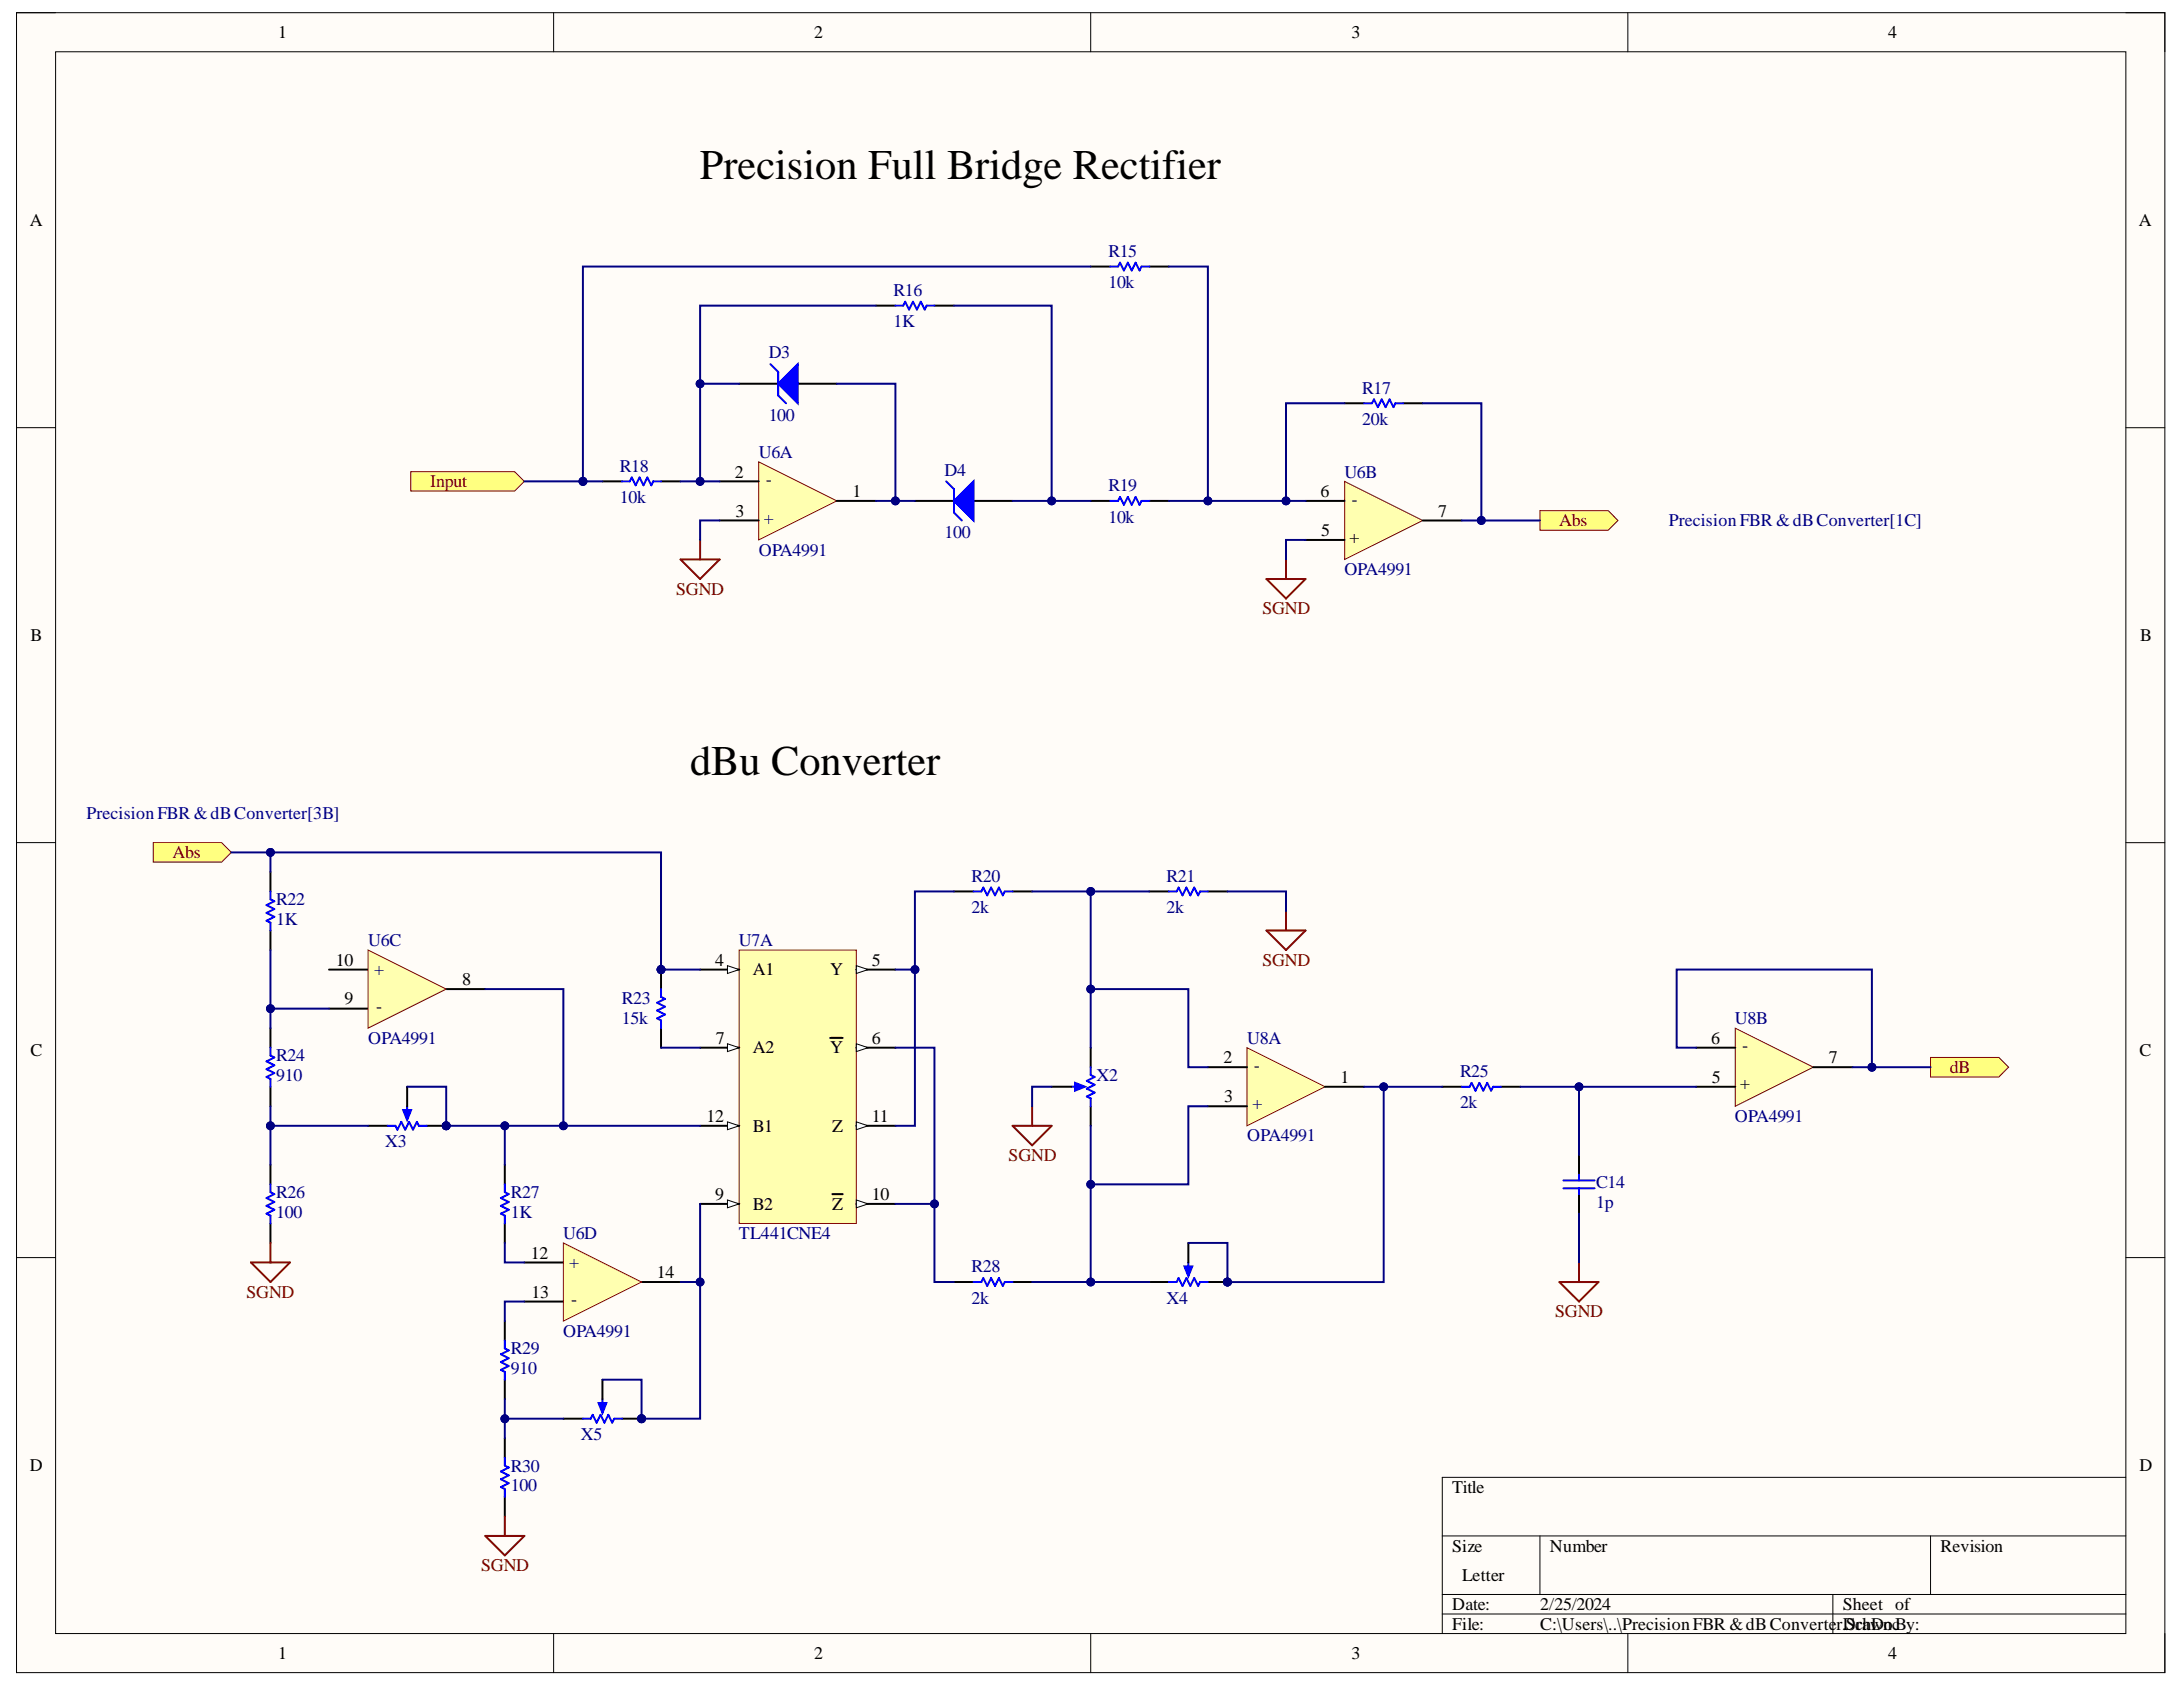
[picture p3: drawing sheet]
<svg xmlns="http://www.w3.org/2000/svg" width="279mm" height="216mm" viewBox="0 0 279 216" stroke-linecap="round" stroke-linejoin="round" font-family="sans-serif">
<defs><g id="words">
<g font-size="5.4">
<text x="89.6" y="22.9">Precision Full Bridge Rectifier</text>
<text x="88.3" y="99.2">dBu Converter</text>
</g>
<g font-size="2.3">
<text x="35.6" y="4.9">1</text>
<text x="104.2" y="4.9">2</text>
<text x="173" y="4.9">3</text>
<text x="241.7" y="4.9">4</text>
<text x="3.8" y="28.9">A</text>
<text x="273.7" y="28.9">A</text>
<text x="94.1" y="61.1">2</text>
<text x="98.8" y="61.1" transform="rotate(-180 98.8 61.1)">-</text>
<text x="109.1" y="63.6">1</text>
<text x="169" y="63.6">6</text>
<text x="173.8" y="63.6" transform="rotate(-180 173.8 63.6)">-</text>
<text x="94.2" y="66.1">3</text>
<text x="169.1" y="68.6">5</text>
<text x="174" y="68.3" transform="rotate(-180 174 68.3)">+</text>
<text x="184.1" y="66.1">7</text>
<text x="3.9" y="82">B</text>
<text x="273.9" y="82">B</text>
<text x="43" y="123.6">10</text>
<text x="91.5" y="123.6">4</text>
<text x="96.4" y="124.8">A1</text>
<text x="106.3" y="124.8">Y</text>
<text x="111.6" y="123.6">5</text>
<text x="44.1" y="128.6">9</text>
<text x="48.1" y="129.6">-</text>
<text x="59.1" y="126.1">8</text>
<text x="3.9" y="135.2">C</text>
<text x="91.6" y="133.6">7</text>
<text x="96.4" y="134.8">A2</text>
<text x="106.3" y="134.8">Y</text>
<text x="111.6" y="133.6">6</text>
<text x="156.6" y="136.1">2</text>
<text x="161.2" y="136.1" transform="rotate(-180 161.2 136.1)">-</text>
<text x="219" y="133.6">6</text>
<text x="223.8" y="133.5" transform="rotate(-180 223.8 133.5)">-</text>
<text x="234.1" y="136.1">7</text>
<text x="273.8" y="135.2">C</text>
<text x="90.4" y="143.6">12</text>
<text x="111.6" y="143.6">11</text>
<text x="156.7" y="141.1">3</text>
<text x="171.6" y="138.6">1</text>
<text x="219.1" y="138.6">5</text>
<text x="224" y="138.3" transform="rotate(-180 224 138.3)">+</text>
<text x="96.4" y="144.9">B1</text>
<text x="106.5" y="144.9">Z</text>
<text x="91.5" y="153.6">9</text>
<text x="96.4" y="154.9">B2</text>
<text x="106.5" y="154.9">Z</text>
<text x="111.6" y="153.6">10</text>
<text x="67.9" y="161.1">12</text>
<text x="68" y="166.1">13</text>
<text x="73.1" y="167">-</text>
<text x="84.1" y="163.6">14</text>
<text x="3.8" y="188.3">D</text>
<text x="185.9" y="191.1">Title</text>
<text x="273.8" y="188.3">D</text>
<text x="185.9" y="198.6">Size</text>
<text x="187.1" y="202.3">Letter</text>
<text x="198.4" y="198.6">Number</text>
<text x="248.4" y="198.6">Revision</text>
<text x="185.9" y="206">Date:</text>
<text x="185.9" y="208.6">File:</text>
<text x="197.1" y="206">2/25/2024</text>
<text x="197.1" y="208.6">C:\Users\..\PrecisionFBR &amp;dBConverter.DchDoBy:</text>
<text x="235.8" y="206">Sheet of</text>
<text x="236.3" y="208.6">Srawnc</text>
<text x="35.6" y="212.3">1</text>
<text x="104.2" y="212.3">2</text>
<text x="173" y="212.3">3</text>
<text x="241.7" y="212.3">4</text>
</g>
<g font-size="2.3" fill="#000080">
<text x="141.9" y="32.9">R15</text>
<text x="114.4" y="41.9">1K</text>
<text x="114.4" y="37.9">R16</text>
<text x="141.9" y="36.9">10k</text>
<text x="98.4" y="45.8">D3</text>
<text x="98.4" y="53.9">100</text>
<text x="174.3" y="50.4">R17</text>
<text x="97.1" y="58.6">U6A</text>
<text x="174.3" y="54.4">20k</text>
<text x="79.3" y="64.4">10k</text>
<text x="79.3" y="60.4">R18</text>
<text x="99.1" y="65.9" transform="rotate(-180 99.1 65.9)">+</text>
<text x="120.9" y="60.9">D4</text>
<text x="141.9" y="62.8">R19</text>
<text x="172.1" y="61.1">U6B</text>
<text x="97.1" y="71.1">OPA4991</text>
<text x="120.9" y="68.8">100</text>
<text x="141.9" y="66.9">10k</text>
<text x="213.6" y="67.3">PrecisionFBR &amp;dBConverter[1C]</text>
<text x="172.1" y="73.6">OPA4991</text>
<text x="11.1" y="104.9">PrecisionFBR &amp;dBConverter[3B]</text>
<text x="124.4" y="112.8">R20</text>
<text x="149.3" y="112.8">R21</text>
<text x="35.4" y="118.3">1K</text>
<text x="35.4" y="115.9">R22</text>
<text x="124.4" y="116.9">2k</text>
<text x="149.3" y="116.9">2k</text>
<text x="47.1" y="121.1">U6C</text>
<text x="47.9" y="124.8">+</text>
<text x="94.6" y="121.1">U7A</text>
<text x="79.6" y="131.1">15k</text>
<text x="79.6" y="128.6">R23</text>
<text x="222.1" y="131.1">U8B</text>
<text x="35.4" y="135.8">R24</text>
<text x="47.1" y="133.6">OPA4991</text>
<text x="159.6" y="133.6">U8A</text>
<text x="186.9" y="137.9">R25</text>
<text x="35.4" y="138.4">910</text>
<text x="140.3" y="138.4">X2</text>
<text x="161.6" y="140.7" transform="rotate(-180 161.6 140.7)">+</text>
<text x="186.9" y="141.8">2k</text>
<text x="222.1" y="143.6">OPA4991</text>
<text x="49.3" y="146.8">X3</text>
<text x="159.6" y="146.1">OPA4991</text>
<text x="35.4" y="155.9">100</text>
<text x="35.4" y="153.3">R26</text>
<text x="65.4" y="155.9">1K</text>
<text x="65.4" y="153.3">R27</text>
<text x="204.3" y="154.6">1p</text>
<text x="204.3" y="152.1">C14</text>
<text x="72.1" y="158.6">U6D</text>
<text x="94.6" y="158.6">TL441CNE4</text>
<text x="72.8" y="162.3">+</text>
<text x="124.4" y="166.9">2k</text>
<text x="124.4" y="162.8">R28</text>
<text x="149.3" y="166.9">X4</text>
<text x="65.4" y="173.3">R29</text>
<text x="72.1" y="171.1">OPA4991</text>
<text x="65.4" y="175.8">910</text>
<text x="74.4" y="184.3">X5</text>
<text x="65.4" y="190.8">100</text>
<text x="65.4" y="188.3">R30</text>
</g>
<g font-size="2.3" fill="#800000">
<text x="55.1" y="62.3">Input</text>
<text x="199.6" y="67.3">Abs</text>
<text x="86.5" y="76.1">SGND</text>
<text x="161.6" y="78.6">SGND</text>
<text x="22.1" y="109.9">Abs</text>
<text x="161.6" y="123.6">SGND</text>
<text x="249.6" y="137.3">dB</text>
<text x="129.1" y="148.6">SGND</text>
<text x="31.6" y="166.1">SGND</text>
<text x="199.1" y="168.6">SGND</text>
<text x="61.6" y="201">SGND</text>
</g>
</g></defs>
<path d="M2.1 1.6h275v212.5h-275z" fill-rule="evenodd" fill="#fffcf8"/>
<path d="M2.1 1.6h275v212.5h-275z" fill="none" stroke="#000" stroke-width=".13"/>
<path d="M7.1 6.6h265v202.5h-265z" fill-rule="evenodd" fill="#fffcf8"/>
<g fill="none" stroke="#000" stroke-width=".13">
<path d="M2.1 1.6h5M7.1 6.6h265v202.5h-265zM70.9 1.6v5M139.6 1.6v5M208.3 1.6v5M272.1 1.6h5v5M2.1 54.7h5M272.1 54.7h5M2.1 107.8h5M272.1 107.8h5M2.1 160.9h5M272.1 160.9h5"/>
<path d="M184.6 196.6h87.5M197.1 196.6v7.5M247.1 196.6v7.5M272.1 189.1h-87.5v20M70.9 209.1v5M139.6 209.1v5M184.6 204.1h87.5M184.6 206.6h87.5M208.3 209.1v5M234.6 204.1v5M277.1 209.1v5"/>
</g>
<path d="M117.1 64.1h5M124.6 64.1h5M139.6 64.1h2.5M147.1 64.1h2.5" fill="none" stroke="#000" stroke-width=".25"/>
<path d="M142.1 64.1h1l.3-.5 .4 1 .5-1 .5 1 .5-1 .5 1 .3-.5h1" fill="none" stroke="#00f" stroke-width=".25"/>
<path d="M122.1 64.1l2.5-2.5v5z" fill="#00f"/>
<path d="M121.1 61.6l1 1v3l1 1M122.1 64.1l2.5-2.5v5z" fill="none" stroke="#00f" stroke-width=".25"/>
<path d="M94.6 49.1h5M102.1 49.1h5" fill="none" stroke="#000" stroke-width=".25"/>
<path d="M99.6 49.1l2.5-2.5v5z" fill="#00f"/>
<path d="M114.6 39.1h1l.3-.5 .4 1 .6-1 .5 1 .5-1 .5 1 .2-.5h1M142.1 34.1h1l.3-.5 .4 1 .5-1 .5 1 .5-1 .5 1 .3-.5h1M98.6 46.6l1 1v3l1 1M99.6 49.1l2.5-2.5v5zM174.6 51.6h1l.3-.5 .4 1 .5-1 .5 1 .5-1 .5 1 .3-.5h1M79.6 61.6h1l.3-.5 .5 1 .5-1 .5 1 .5-1 .5 1 .2-.5h1" fill="none" stroke="#00f" stroke-width=".25"/>
<path d="M112.1 39.1h2.5M119.6 39.1h2.5M139.6 34.1h2.5M147.1 34.1h2.5M172.1 51.6h2.5M179.6 51.6h2.5M77.1 61.6h2.5M84.6 61.6h2.5" fill="none" stroke="#000" stroke-width=".25"/>
<path d="M52.6 60.4h13.3l1.2 1.2-1.2 1.3h-13.3z" fill-rule="evenodd" fill="#ffff80"/>
<path d="M52.6 60.4h13.3l1.2 1.2-1.2 1.3h-13.3z" fill="none" stroke="#800000" stroke-width=".13"/>
<path d="M197.1 65.4h8.7l1.3 1.2-1.3 1.3h-8.7z" fill-rule="evenodd" fill="#ffff80"/>
<path d="M197.1 65.4h8.7l1.3 1.2-1.3 1.3h-8.7z" fill="none" stroke="#800000" stroke-width=".13"/>
<path d="M87.1 71.6h5l-2.5 2.5zM89.6 69.1v2.5M162.1 74.1h5l-2.5 2.5zM164.6 71.6v2.5" fill="none" stroke="#800000" stroke-width=".25"/>
<path d="M97.1 59.1l10 5-10 5z" fill="#ffffb0"/>
<path d="M97.1 59.1l10 5-10 5z" fill="none" stroke="#800000" stroke-width=".13"/>
<path d="M92.1 66.6h5M92.1 61.6h5M107.1 64.1h5" fill="none" stroke="#000" stroke-width=".25"/>
<path d="M172.1 61.6l10 5-10 5z" fill="#ffffb0"/>
<path d="M172.1 61.6l10 5-10 5z" fill="none" stroke="#800000" stroke-width=".13"/>
<path d="M167.1 69.1h5M167.1 64.1h5M182.1 66.6h5" fill="none" stroke="#000" stroke-width=".25"/>
<path d="M94.6 121.6h15v35h-15z" fill-rule="evenodd" fill="#ffffb0"/>
<path d="M94.6 121.6h15v35h-15z" fill="none" stroke="#800000" stroke-width=".13"/>
<path d="M89.6 124.1h5" fill="none" stroke="#000" stroke-width=".25"/>
<path d="M93.1 123.6l1.5 .5-1.5 .5z" fill="#f8fcff"/>
<path d="M93.1 123.6l1.5 .5-1.5 .5z" fill="none" stroke="#000" stroke-width=".13"/>
<path d="M109.6 124.1h5" fill="none" stroke="#000" stroke-width=".25"/>
<path d="M109.6 123.6l1.5 .5-1.5 .5z" fill="#f8fcff"/>
<path d="M109.6 123.6l1.5 .5-1.5 .5z" fill="none" stroke="#000" stroke-width=".13"/>
<path d="M109.6 134.1h5" fill="none" stroke="#000" stroke-width=".25"/>
<path d="M109.6 133.6l1.5 .5-1.5 .5z" fill="#f8fcff"/>
<path d="M109.6 133.6l1.5 .5-1.5 .5z" fill="none" stroke="#000" stroke-width=".13"/>
<path d="M89.6 134.1h5M106.3 132.8h1.6" fill="none" stroke="#000" stroke-width=".25"/>
<path d="M93.1 133.6l1.5 .5-1.5 .5z" fill="#f8fcff"/>
<path d="M93.1 133.6l1.5 .5-1.5 .5z" fill="none" stroke="#000" stroke-width=".13"/>
<path d="M89.6 154.1h5" fill="none" stroke="#000" stroke-width=".25"/>
<path d="M93.1 153.6l1.5 .5-1.5 .5z" fill="#f8fcff"/>
<path d="M93.1 153.6l1.5 .5-1.5 .5z" fill="none" stroke="#000" stroke-width=".13"/>
<path d="M109.6 154.1h5" fill="none" stroke="#000" stroke-width=".25"/>
<path d="M109.6 153.6l1.5 .5-1.5 .5z" fill="#f8fcff"/>
<path d="M109.6 153.6l1.5 .5-1.5 .5z" fill="none" stroke="#000" stroke-width=".13"/>
<path d="M106.5 152.8h1.4M109.6 144.1h5" fill="none" stroke="#000" stroke-width=".25"/>
<path d="M109.6 143.6l1.5 .5-1.5 .5z" fill="#f8fcff"/>
<path d="M109.6 143.6l1.5 .5-1.5 .5z" fill="none" stroke="#000" stroke-width=".13"/>
<path d="M89.6 144.1h5" fill="none" stroke="#000" stroke-width=".25"/>
<path d="M93.1 143.6l1.5 .5-1.5 .5z" fill="#f8fcff"/>
<path d="M93.1 143.6l1.5 .5-1.5 .5z" fill="none" stroke="#000" stroke-width=".13"/>
<path d="M42.1 124.1h5M42.1 129.1h5M57.1 126.6h5" fill="none" stroke="#000" stroke-width=".25"/>
<path d="M47.1 121.6l10 5-10 5z" fill="#ffffb0"/>
<path d="M47.1 121.6l10 5-10 5z" fill="none" stroke="#800000" stroke-width=".13"/>
<path d="M67.1 161.6h5M67.1 166.6h5M82.1 164.1h5" fill="none" stroke="#000" stroke-width=".25"/>
<path d="M72.1 159.1l10 5-10 5z" fill="#ffffb0"/>
<path d="M72.1 159.1l10 5-10 5z" fill="none" stroke="#800000" stroke-width=".13"/>
<circle cx="84.6" cy="124.1" r=".5" fill="#000080"/>
<circle cx="84.6" cy="124.1" r=".5" fill="none" stroke="#000080" stroke-width=".13"/>
<path d="M84.6 124.1v2.5M84.6 131.6v2.5" fill="none" stroke="#000" stroke-width=".25"/>
<circle cx="84.6" cy="124.1" r=".5" fill="#000080"/>
<circle cx="84.6" cy="124.1" r=".5" fill="none" stroke="#000080" stroke-width=".13"/>
<path d="M34.6 114.1v1l.5 .2-1 .5 1 .5-1 .5 1 .5-1 .5 .5 .3v1M34.6 134.1v1l.5 .2-1 .5 1 .5-1 .5 1 .5-1 .5 .5 .3v1M84.6 126.6v1l.5 .2-1 .5 1 .5-1 .5 1 .5-1 .5 .5 .3v1M34.6 151.6v1l.5 .2-1 .5 1 .5-1 .5 1 .5-1 .5 .5 .3v1M64.6 151.6v1l.5 .2-1 .5 1 .5-1 .5 1 .5-1 .5 .5 .3v1M64.6 171.6v1l.5 .2-1 .5 1 .5-1 .5 1 .5-1 .5 .5 .3v1" fill="none" stroke="#00f" stroke-width=".25"/>
<path d="M34.6 111.6v2.5M34.6 119.1v2.5M34.6 131.6v2.5M34.6 139.1v2.5M34.6 149.1v2.5M34.6 156.6v2.5M64.6 149.1v2.5M64.6 156.6v2.5M64.6 169.1v2.5M64.6 176.6v2.5" fill="none" stroke="#000" stroke-width=".25"/>
<circle cx="57.1" cy="144.1" r=".5" fill="#000080"/>
<circle cx="57.1" cy="144.1" r=".5" fill="none" stroke="#000080" stroke-width=".13"/>
<path d="M54.6 144.1h2.5" fill="none" stroke="#000" stroke-width=".25"/>
<circle cx="57.1" cy="144.1" r=".5" fill="#000080"/>
<circle cx="57.1" cy="144.1" r=".5" fill="none" stroke="#000080" stroke-width=".13"/>
<path d="M47.1 144.1h2.5" fill="none" stroke="#000" stroke-width=".25"/>
<path d="M52.1 141.6v1.2" fill="none" stroke="#00f" stroke-width=".25"/>
<path d="M51.6 142.1h1l-.5 1.2z" fill="#00f"/>
<path d="M49.6 144.1h1l.3 .5 .5-1 .5 1 .5-1 .5 1 .5-1 .2 .5h1M51.6 142.1h1l-.5 1.2z" fill="none" stroke="#00f" stroke-width=".25"/>
<path d="M52.1 139.1v2.5" fill="none" stroke="#000" stroke-width=".25"/>
<circle cx="82.1" cy="181.6" r=".5" fill="#000080"/>
<circle cx="82.1" cy="181.6" r=".5" fill="none" stroke="#000080" stroke-width=".13"/>
<path d="M72.1 181.6h2.5M79.6 181.6h2.5" fill="none" stroke="#000" stroke-width=".25"/>
<circle cx="82.1" cy="181.6" r=".5" fill="#000080"/>
<circle cx="82.1" cy="181.6" r=".5" fill="none" stroke="#000080" stroke-width=".13"/>
<path d="M77.1 179.1v1.2" fill="none" stroke="#00f" stroke-width=".25"/>
<path d="M76.6 179.6h1l-.5 1.2z" fill="#00f"/>
<path d="M124.6 114.1h1l.2-.5 .6 1 .4-1 .6 1 .4-1 .6 1 .2-.5h1M149.6 114.1h1l.2-.5 .5 1 .5-1 .5 1 .5-1 .5 1 .3-.5h1M137.1 139.1h1.2M76.6 179.6h1l-.5 1.2zM124.6 164.1h1l.2-.5 .6 1 .4-1 .6 1 .4-1 .6 1 .2-.5h1M64.6 186.6v1l.5 .2-1 .5 1 .5-1 .5 1 .5-1 .5 .5 .3v1M74.6 181.6h1l.3-.5 .5 1 .5-1 .5 1 .5-1 .5 1 .2-.5h1" fill="none" stroke="#00f" stroke-width=".25"/>
<path d="M122.1 114.1h2.5M129.6 114.1h2.5M147.1 114.1h2.5M154.6 114.1h2.5M139.6 134.1v2.5M139.6 141.6v2.5M77.1 176.6v2.5M122.1 164.1h2.5M129.6 164.1h2.5M64.6 184.1v2.5M64.6 191.6v2.5" fill="none" stroke="#000" stroke-width=".25"/>
<path d="M137.6 138.6l1.3 .5-1.3 .5z" fill="#00f"/>
<path d="M137.6 138.6l1.3 .5-1.3 .5zM139.6 136.6v1l.5 .2-1 .5 1 .5-1 .5 1 .5-1 .5 .5 .3v1" fill="none" stroke="#00f" stroke-width=".25"/>
<path d="M134.6 139.1h2.5" fill="none" stroke="#000" stroke-width=".25"/>
<path d="M162.1 119.1h5l-2.5 2.5zM164.6 116.6v2.5M129.6 144.1h5l-2.5 2.5zM132.1 141.6v2.5" fill="none" stroke="#800000" stroke-width=".25"/>
<circle cx="157.1" cy="164.1" r=".5" fill="#000080"/>
<circle cx="157.1" cy="164.1" r=".5" fill="none" stroke="#000080" stroke-width=".13"/>
<path d="M147.1 164.1h2.5M154.6 164.1h2.5" fill="none" stroke="#000" stroke-width=".25"/>
<circle cx="157.1" cy="164.1" r=".5" fill="#000080"/>
<circle cx="157.1" cy="164.1" r=".5" fill="none" stroke="#000080" stroke-width=".13"/>
<path d="M152.1 161.6v1.2" fill="none" stroke="#00f" stroke-width=".25"/>
<path d="M151.6 162.1h1l-.5 1.2z" fill="#00f"/>
<path d="M149.6 164.1h1l.2-.5 .5 1 .5-1 .5 1 .5-1 .5 1 .3-.5h1M151.6 162.1h1l-.5 1.2z" fill="none" stroke="#00f" stroke-width=".25"/>
<path d="M152.1 159.1v2.5" fill="none" stroke="#000" stroke-width=".25"/>
<path d="M34.6 159.1v2.5M32.1 161.6h5l-2.5 2.5zM62.1 196.6h5l-2.5 2.5zM64.6 194.1v2.5" fill="none" stroke="#800000" stroke-width=".25"/>
<path d="M19.6 107.8h8.8l1.2 1.3-1.2 1.2h-8.8z" fill-rule="evenodd" fill="#ffff80"/>
<path d="M19.6 107.8h8.8l1.2 1.3-1.2 1.2h-8.8z" fill="none" stroke="#800000" stroke-width=".13"/>
<path d="M159.6 134.1l10 5-10 5z" fill="#ffffb0"/>
<path d="M159.6 134.1l10 5-10 5z" fill="none" stroke="#800000" stroke-width=".13"/>
<path d="M154.6 136.6h5M169.6 139.1h5M154.6 141.6h5" fill="none" stroke="#000" stroke-width=".25"/>
<path d="M222.1 131.6l10 5-10 5z" fill="#ffffb0"/>
<path d="M222.1 131.6l10 5-10 5z" fill="none" stroke="#800000" stroke-width=".13"/>
<path d="M184.6 139.1h2.5M192.1 139.1h2.5M217.1 139.1h5M217.1 134.1h5M232.1 136.6h5M202.1 147.8v2.5M202.1 152.8v2.5" fill="none" stroke="#000" stroke-width=".25"/>
<path d="M187.1 139.1h1l.2-.5 .5 1 .5-1 .5 1 .5-1 .5 1 .3-.5h1M200.1 151.1h4M200.1 152.1h4M202.1 150.3v.8M202.1 152.1v.7" fill="none" stroke="#00f" stroke-width=".25"/>
<path d="M199.6 164.1h5l-2.5 2.5zM202.1 161.6v2.5" fill="none" stroke="#800000" stroke-width=".25"/>
<path d="M112.1 39.1h-22.5v10" fill="none" stroke="#000080" stroke-width=".25"/>
<circle cx="89.6" cy="49.1" r=".5" fill="#000080"/>
<circle cx="89.6" cy="49.1" r=".5" fill="none" stroke="#000080" stroke-width=".13"/>
<path d="M107.1 49.1h7.5v15h-2.5" fill="none" stroke="#000080" stroke-width=".25"/>
<circle cx="114.6" cy="64.1" r=".5" fill="#000080"/>
<circle cx="114.6" cy="64.1" r=".5" fill="none" stroke="#000080" stroke-width=".13"/>
<path d="M114.6 64.1h2.5" fill="none" stroke="#000080" stroke-width=".25"/>
<circle cx="114.6" cy="64.1" r=".5" fill="#000080"/>
<circle cx="114.6" cy="64.1" r=".5" fill="none" stroke="#000080" stroke-width=".13"/>
<path d="M122.1 39.1h12.5v25h-5" fill="none" stroke="#000080" stroke-width=".25"/>
<circle cx="134.6" cy="64.1" r=".5" fill="#000080"/>
<circle cx="134.6" cy="64.1" r=".5" fill="none" stroke="#000080" stroke-width=".13"/>
<path d="M134.6 64.1h5" fill="none" stroke="#000080" stroke-width=".25"/>
<circle cx="134.6" cy="64.1" r=".5" fill="#000080"/>
<circle cx="134.6" cy="64.1" r=".5" fill="none" stroke="#000080" stroke-width=".13"/>
<path d="M172.1 51.6h-7.5v12.5" fill="none" stroke="#000080" stroke-width=".25"/>
<circle cx="164.6" cy="64.1" r=".5" fill="#000080"/>
<circle cx="164.6" cy="64.1" r=".5" fill="none" stroke="#000080" stroke-width=".13"/>
<path d="M182.1 51.6h7.5v15h-2.5" fill="none" stroke="#000080" stroke-width=".25"/>
<circle cx="189.6" cy="66.6" r=".5" fill="#000080"/>
<circle cx="189.6" cy="66.6" r=".5" fill="none" stroke="#000080" stroke-width=".13"/>
<path d="M139.6 34.1h-65v27.5" fill="none" stroke="#000080" stroke-width=".25"/>
<circle cx="74.6" cy="61.6" r=".5" fill="#000080"/>
<circle cx="74.6" cy="61.6" r=".5" fill="none" stroke="#000080" stroke-width=".13"/>
<path d="M149.6 34.1h5v30" fill="none" stroke="#000080" stroke-width=".25"/>
<circle cx="154.6" cy="64.1" r=".5" fill="#000080"/>
<circle cx="154.6" cy="64.1" r=".5" fill="none" stroke="#000080" stroke-width=".13"/>
<path d="M189.6 66.6h7.5" fill="none" stroke="#000080" stroke-width=".25"/>
<circle cx="189.6" cy="66.6" r=".5" fill="#000080"/>
<circle cx="189.6" cy="66.6" r=".5" fill="none" stroke="#000080" stroke-width=".13"/>
<path d="M92.1 66.6h-2.5v2.5M149.6 64.1h17.5M167.1 69.1h-2.5v2.5" fill="none" stroke="#000080" stroke-width=".25"/>
<circle cx="154.6" cy="64.1" r=".5" fill="#000080"/>
<circle cx="154.6" cy="64.1" r=".5" fill="none" stroke="#000080" stroke-width=".13"/>
<circle cx="164.6" cy="64.1" r=".5" fill="#000080"/>
<circle cx="164.6" cy="64.1" r=".5" fill="none" stroke="#000080" stroke-width=".13"/>
<path d="M74.6 61.6h2.5" fill="none" stroke="#000080" stroke-width=".25"/>
<circle cx="74.6" cy="61.6" r=".5" fill="#000080"/>
<circle cx="74.6" cy="61.6" r=".5" fill="none" stroke="#000080" stroke-width=".13"/>
<path d="M94.6 49.1h-5v12.5h2.5" fill="none" stroke="#000080" stroke-width=".25"/>
<circle cx="89.6" cy="61.6" r=".5" fill="#000080"/>
<circle cx="89.6" cy="61.6" r=".5" fill="none" stroke="#000080" stroke-width=".13"/>
<circle cx="89.6" cy="49.1" r=".5" fill="#000080"/>
<circle cx="89.6" cy="49.1" r=".5" fill="none" stroke="#000080" stroke-width=".13"/>
<path d="M87.1 61.6h2.5" fill="none" stroke="#000080" stroke-width=".25"/>
<circle cx="89.6" cy="61.6" r=".5" fill="#000080"/>
<circle cx="89.6" cy="61.6" r=".5" fill="none" stroke="#000080" stroke-width=".13"/>
<path d="M67.1 61.6h7.5" fill="none" stroke="#000080" stroke-width=".25"/>
<circle cx="74.6" cy="61.6" r=".5" fill="#000080"/>
<circle cx="74.6" cy="61.6" r=".5" fill="none" stroke="#000080" stroke-width=".13"/>
<path d="M84.6 134.1h5M89.6 154.1v10h-2.5" fill="none" stroke="#000080" stroke-width=".25"/>
<circle cx="89.6" cy="164.1" r=".5" fill="#000080"/>
<circle cx="89.6" cy="164.1" r=".5" fill="none" stroke="#000080" stroke-width=".13"/>
<path d="M42.1 129.1h-7.5v2.5M64.6 159.1v2.5h2.5M67.1 166.6h-2.5v2.5" fill="none" stroke="#000080" stroke-width=".25"/>
<circle cx="34.6" cy="129.1" r=".5" fill="#000080"/>
<circle cx="34.6" cy="129.1" r=".5" fill="none" stroke="#000080" stroke-width=".13"/>
<path d="M84.6 124.1h5" fill="none" stroke="#000080" stroke-width=".25"/>
<circle cx="84.6" cy="124.1" r=".5" fill="#000080"/>
<circle cx="84.6" cy="124.1" r=".5" fill="none" stroke="#000080" stroke-width=".13"/>
<path d="M57.1 144.1h7.5" fill="none" stroke="#000080" stroke-width=".25"/>
<circle cx="64.6" cy="144.1" r=".5" fill="#000080"/>
<circle cx="64.6" cy="144.1" r=".5" fill="none" stroke="#000080" stroke-width=".13"/>
<circle cx="57.1" cy="144.1" r=".5" fill="#000080"/>
<circle cx="57.1" cy="144.1" r=".5" fill="none" stroke="#000080" stroke-width=".13"/>
<path d="M34.6 144.1h12.5" fill="none" stroke="#000080" stroke-width=".25"/>
<circle cx="34.6" cy="144.1" r=".5" fill="#000080"/>
<circle cx="34.6" cy="144.1" r=".5" fill="none" stroke="#000080" stroke-width=".13"/>
<path d="M62.1 126.6h10v17.5" fill="none" stroke="#000080" stroke-width=".25"/>
<circle cx="72.1" cy="144.1" r=".5" fill="#000080"/>
<circle cx="72.1" cy="144.1" r=".5" fill="none" stroke="#000080" stroke-width=".13"/>
<path d="M34.6 121.6v7.5" fill="none" stroke="#000080" stroke-width=".25"/>
<circle cx="34.6" cy="129.1" r=".5" fill="#000080"/>
<circle cx="34.6" cy="129.1" r=".5" fill="none" stroke="#000080" stroke-width=".13"/>
<path d="M34.6 111.6v-2.5h50v15" fill="none" stroke="#000080" stroke-width=".25"/>
<circle cx="34.6" cy="109.1" r=".5" fill="#000080"/>
<circle cx="34.6" cy="109.1" r=".5" fill="none" stroke="#000080" stroke-width=".13"/>
<circle cx="84.6" cy="124.1" r=".5" fill="#000080"/>
<circle cx="84.6" cy="124.1" r=".5" fill="none" stroke="#000080" stroke-width=".13"/>
<path d="M89.6 164.1v17.5h-7.5" fill="none" stroke="#000080" stroke-width=".25"/>
<circle cx="82.1" cy="181.6" r=".5" fill="#000080"/>
<circle cx="82.1" cy="181.6" r=".5" fill="none" stroke="#000080" stroke-width=".13"/>
<circle cx="89.6" cy="164.1" r=".5" fill="#000080"/>
<circle cx="89.6" cy="164.1" r=".5" fill="none" stroke="#000080" stroke-width=".13"/>
<path d="M114.6 134.1h5v20h-5" fill="none" stroke="#000080" stroke-width=".25"/>
<circle cx="119.6" cy="154.1" r=".5" fill="#000080"/>
<circle cx="119.6" cy="154.1" r=".5" fill="none" stroke="#000080" stroke-width=".13"/>
<path d="M114.6 124.1h2.5v20h-2.5" fill="none" stroke="#000080" stroke-width=".25"/>
<circle cx="117.1" cy="124.1" r=".5" fill="#000080"/>
<circle cx="117.1" cy="124.1" r=".5" fill="none" stroke="#000080" stroke-width=".13"/>
<path d="M77.1 176.6h5v5" fill="none" stroke="#000080" stroke-width=".25"/>
<circle cx="82.1" cy="181.6" r=".5" fill="#000080"/>
<circle cx="82.1" cy="181.6" r=".5" fill="none" stroke="#000080" stroke-width=".13"/>
<path d="M134.6 139.1h-2.5v2.5M119.6 154.1v10h2.5" fill="none" stroke="#000080" stroke-width=".25"/>
<circle cx="119.6" cy="154.1" r=".5" fill="#000080"/>
<circle cx="119.6" cy="154.1" r=".5" fill="none" stroke="#000080" stroke-width=".13"/>
<path d="M122.1 114.1h-5v10" fill="none" stroke="#000080" stroke-width=".25"/>
<circle cx="117.1" cy="124.1" r=".5" fill="#000080"/>
<circle cx="117.1" cy="124.1" r=".5" fill="none" stroke="#000080" stroke-width=".13"/>
<path d="M139.6 114.1h7.5" fill="none" stroke="#000080" stroke-width=".25"/>
<circle cx="139.6" cy="114.1" r=".5" fill="#000080"/>
<circle cx="139.6" cy="114.1" r=".5" fill="none" stroke="#000080" stroke-width=".13"/>
<path d="M157.1 114.1h7.5v2.5M64.6 179.1v2.5h7.5" fill="none" stroke="#000080" stroke-width=".25"/>
<circle cx="64.6" cy="181.6" r=".5" fill="#000080"/>
<circle cx="64.6" cy="181.6" r=".5" fill="none" stroke="#000080" stroke-width=".13"/>
<path d="M64.6 181.6v2.5" fill="none" stroke="#000080" stroke-width=".25"/>
<circle cx="64.6" cy="181.6" r=".5" fill="#000080"/>
<circle cx="64.6" cy="181.6" r=".5" fill="none" stroke="#000080" stroke-width=".13"/>
<path d="M139.6 164.1h7.5" fill="none" stroke="#000080" stroke-width=".25"/>
<circle cx="139.6" cy="164.1" r=".5" fill="#000080"/>
<circle cx="139.6" cy="164.1" r=".5" fill="none" stroke="#000080" stroke-width=".13"/>
<path d="M152.1 159.1h5v5" fill="none" stroke="#000080" stroke-width=".25"/>
<circle cx="157.1" cy="164.1" r=".5" fill="#000080"/>
<circle cx="157.1" cy="164.1" r=".5" fill="none" stroke="#000080" stroke-width=".13"/>
<path d="M52.1 139.1h5v5" fill="none" stroke="#000080" stroke-width=".25"/>
<circle cx="57.1" cy="144.1" r=".5" fill="#000080"/>
<circle cx="57.1" cy="144.1" r=".5" fill="none" stroke="#000080" stroke-width=".13"/>
<path d="M29.6 109.1h5" fill="none" stroke="#000080" stroke-width=".25"/>
<circle cx="34.6" cy="109.1" r=".5" fill="#000080"/>
<circle cx="34.6" cy="109.1" r=".5" fill="none" stroke="#000080" stroke-width=".13"/>
<path d="M139.6 126.6h12.5v10h2.5" fill="none" stroke="#000080" stroke-width=".25"/>
<circle cx="139.6" cy="126.6" r=".5" fill="#000080"/>
<circle cx="139.6" cy="126.6" r=".5" fill="none" stroke="#000080" stroke-width=".13"/>
<path d="M154.6 141.6h-2.5v10h-12.5" fill="none" stroke="#000080" stroke-width=".25"/>
<circle cx="139.6" cy="151.6" r=".5" fill="#000080"/>
<circle cx="139.6" cy="151.6" r=".5" fill="none" stroke="#000080" stroke-width=".13"/>
<path d="M174.6 139.1h2.5v25h-20" fill="none" stroke="#000080" stroke-width=".25"/>
<circle cx="157.1" cy="164.1" r=".5" fill="#000080"/>
<circle cx="157.1" cy="164.1" r=".5" fill="none" stroke="#000080" stroke-width=".13"/>
<circle cx="177.1" cy="139.1" r=".5" fill="#000080"/>
<circle cx="177.1" cy="139.1" r=".5" fill="none" stroke="#000080" stroke-width=".13"/>
<path d="M89.6 144.1h-25v5" fill="none" stroke="#000080" stroke-width=".25"/>
<circle cx="64.6" cy="144.1" r=".5" fill="#000080"/>
<circle cx="64.6" cy="144.1" r=".5" fill="none" stroke="#000080" stroke-width=".13"/>
<circle cx="72.1" cy="144.1" r=".5" fill="#000080"/>
<circle cx="72.1" cy="144.1" r=".5" fill="none" stroke="#000080" stroke-width=".13"/>
<path d="M139.6 144.1v20h-7.5" fill="none" stroke="#000080" stroke-width=".25"/>
<circle cx="139.6" cy="164.1" r=".5" fill="#000080"/>
<circle cx="139.6" cy="164.1" r=".5" fill="none" stroke="#000080" stroke-width=".13"/>
<circle cx="139.6" cy="151.6" r=".5" fill="#000080"/>
<circle cx="139.6" cy="151.6" r=".5" fill="none" stroke="#000080" stroke-width=".13"/>
<path d="M132.1 114.1h7.5v20" fill="none" stroke="#000080" stroke-width=".25"/>
<circle cx="139.6" cy="126.6" r=".5" fill="#000080"/>
<circle cx="139.6" cy="126.6" r=".5" fill="none" stroke="#000080" stroke-width=".13"/>
<circle cx="139.6" cy="114.1" r=".5" fill="#000080"/>
<circle cx="139.6" cy="114.1" r=".5" fill="none" stroke="#000080" stroke-width=".13"/>
<path d="M34.6 141.6v7.5" fill="none" stroke="#000080" stroke-width=".25"/>
<circle cx="34.6" cy="144.1" r=".5" fill="#000080"/>
<circle cx="34.6" cy="144.1" r=".5" fill="none" stroke="#000080" stroke-width=".13"/>
<path d="M177.1 139.1h7.5" fill="none" stroke="#000080" stroke-width=".25"/>
<circle cx="177.1" cy="139.1" r=".5" fill="#000080"/>
<circle cx="177.1" cy="139.1" r=".5" fill="none" stroke="#000080" stroke-width=".13"/>
<path d="M194.6 139.1h7.5v8.7" fill="none" stroke="#000080" stroke-width=".25"/>
<circle cx="202.1" cy="139.1" r=".5" fill="#000080"/>
<circle cx="202.1" cy="139.1" r=".5" fill="none" stroke="#000080" stroke-width=".13"/>
<path d="M202.1 139.1h15M202.1 155.3v6.3" fill="none" stroke="#000080" stroke-width=".25"/>
<circle cx="202.1" cy="139.1" r=".5" fill="#000080"/>
<circle cx="202.1" cy="139.1" r=".5" fill="none" stroke="#000080" stroke-width=".13"/>
<path d="M217.1 134.1h-2.5v-10h25v12.5h-2.5" fill="none" stroke="#000080" stroke-width=".25"/>
<circle cx="239.6" cy="136.6" r=".5" fill="#000080"/>
<circle cx="239.6" cy="136.6" r=".5" fill="none" stroke="#000080" stroke-width=".13"/>
<path d="M247.1 135.3h8.7l1.3 1.3-1.3 1.2h-8.7z" fill-rule="evenodd" fill="#ffff80"/>
<path d="M247.1 135.3h8.7l1.3 1.3-1.3 1.2h-8.7z" fill="none" stroke="#800000" stroke-width=".13"/>
<path d="M239.6 136.6h7.5" fill="none" stroke="#000080" stroke-width=".25"/>
<circle cx="239.6" cy="136.6" r=".5" fill="#000080"/>
<circle cx="239.6" cy="136.6" r=".5" fill="none" stroke="#000080" stroke-width=".13"/>
<use href="#words"/>
</svg>
